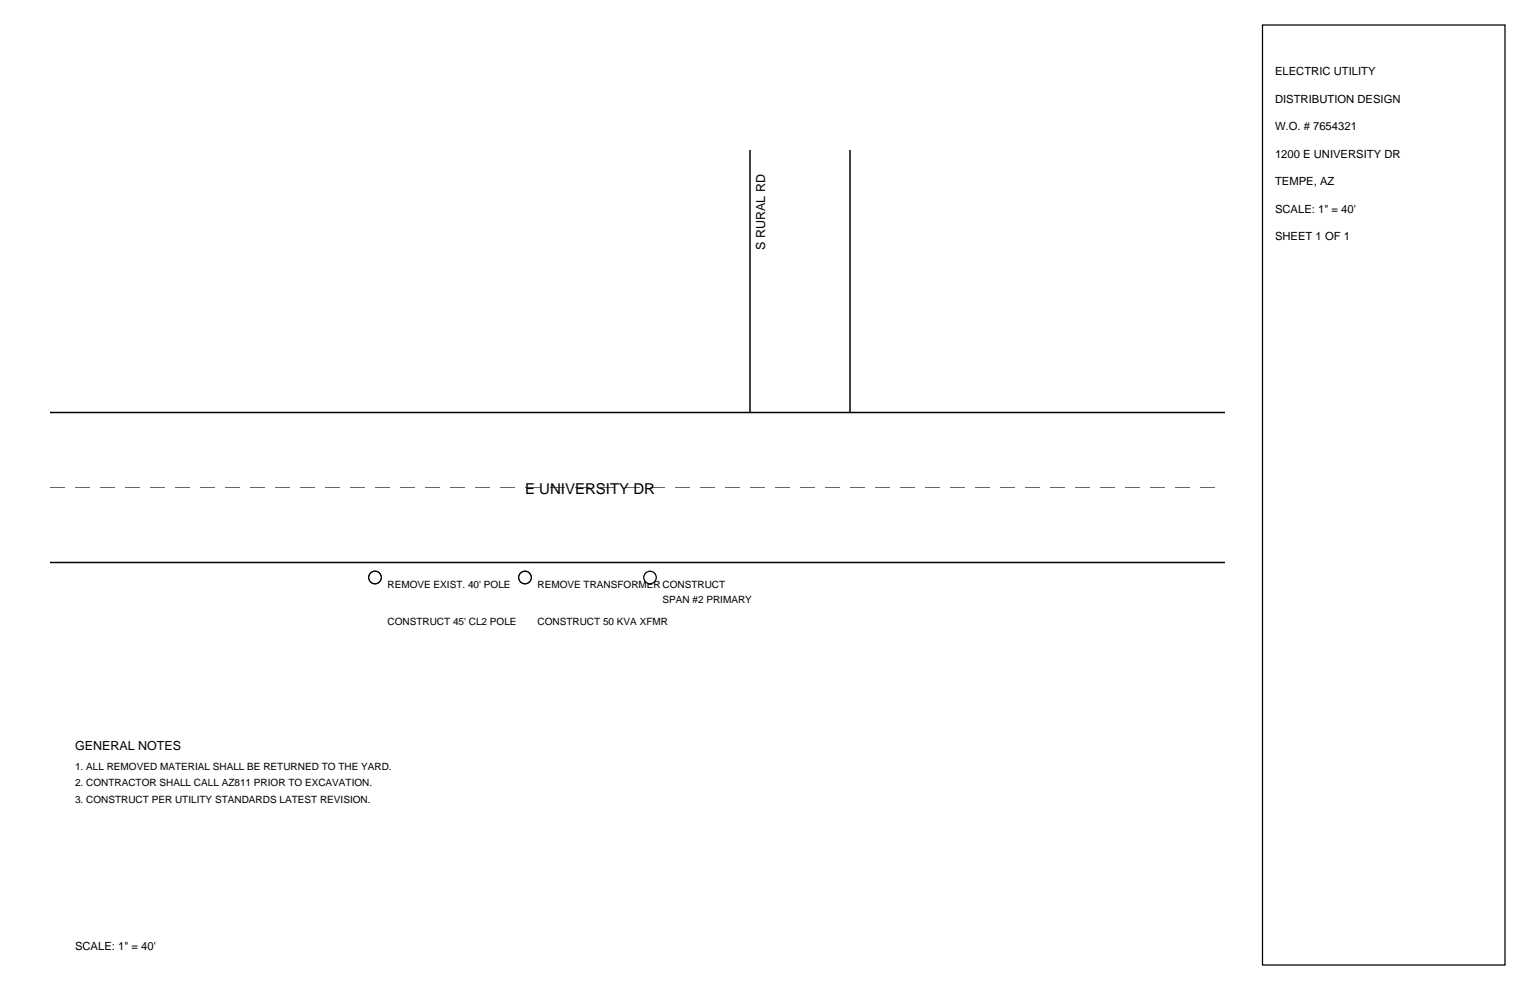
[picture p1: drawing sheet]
<svg xmlns="http://www.w3.org/2000/svg" width="432mm" height="279mm" viewBox="0 0 432 279" stroke-linecap="round" stroke-linejoin="round" font-family="sans-serif">
<defs><g id="words">
<text font-size="4.2" x="148.2" y="139.3">E UNIVERSITY DR</text>
<g font-size="3.5">
<text x="215.9" y="70.6" transform="rotate(-90 215.9 70.6)">S RURAL RD</text>
<text x="21.2" y="211.7">GENERAL NOTES</text>
</g>
<g font-size="3.2">
<text x="359.8" y="21.2">ELECTRIC UTILITY</text>
<text x="359.8" y="28.9">DISTRIBUTION DESIGN</text>
<text x="359.8" y="36.7">W.O. # 7654321</text>
<text x="359.8" y="44.4">1200 E UNIVERSITY DR</text>
<text x="359.8" y="52.2">TEMPE, AZ</text>
<text x="359.8" y="60">SCALE: 1&quot; = 40'</text>
<text x="359.8" y="67.7">SHEET 1 OF 1</text>
<text x="21.2" y="268.1">SCALE: 1&quot; = 40'</text>
</g>
<g font-size="2.8">
<text x="109.4" y="165.8">REMOVE EXIST. 40' POLE</text>
<text x="151.7" y="165.8">REMOVE TRANSFORMERCONSTRUCT</text>
<text x="187" y="170">SPAN #2 PRIMARY</text>
<text x="109.4" y="176.4">CONSTRUCT 45' CL2 POLE</text>
<text x="151.7" y="176.4">CONSTRUCT 50 KVA XFMR</text>
<text x="21.2" y="217.3">1. ALL REMOVED MATERIAL SHALL BE RETURNED TO THE YARD.</text>
<text x="21.2" y="221.9">2. CONTRACTOR SHALL CALL AZ811 PRIOR TO EXCAVATION.</text>
<text x="21.2" y="226.5">3. CONSTRUCT PER UTILITY STANDARDS LATEST REVISION.</text>
</g>
</g></defs>
<path d="M211.7 42.3v74.1M239.9 42.3v74.1M14.1 116.4h331.6M14.1 158.8h331.6" fill="none" stroke="#000" stroke-width=".42"/>
<path d="M14.1 137.6h331.6" fill="none" stroke="#666" stroke-width=".28" stroke-dasharray="4.2 2.8" stroke-linecap="butt"/>
<g fill="#fff" stroke="#000" stroke-width=".35">
<circle cx="105.8" cy="163" r="1.76"/>
<circle cx="148.2" cy="163" r="1.76"/>
<circle cx="183.4" cy="163" r="1.76"/>
</g>
<path d="M356.3 7.1h68.4v265.2h-68.4z" fill="none" stroke="#000" stroke-width=".35"/>
<use href="#words"/>
</svg>
